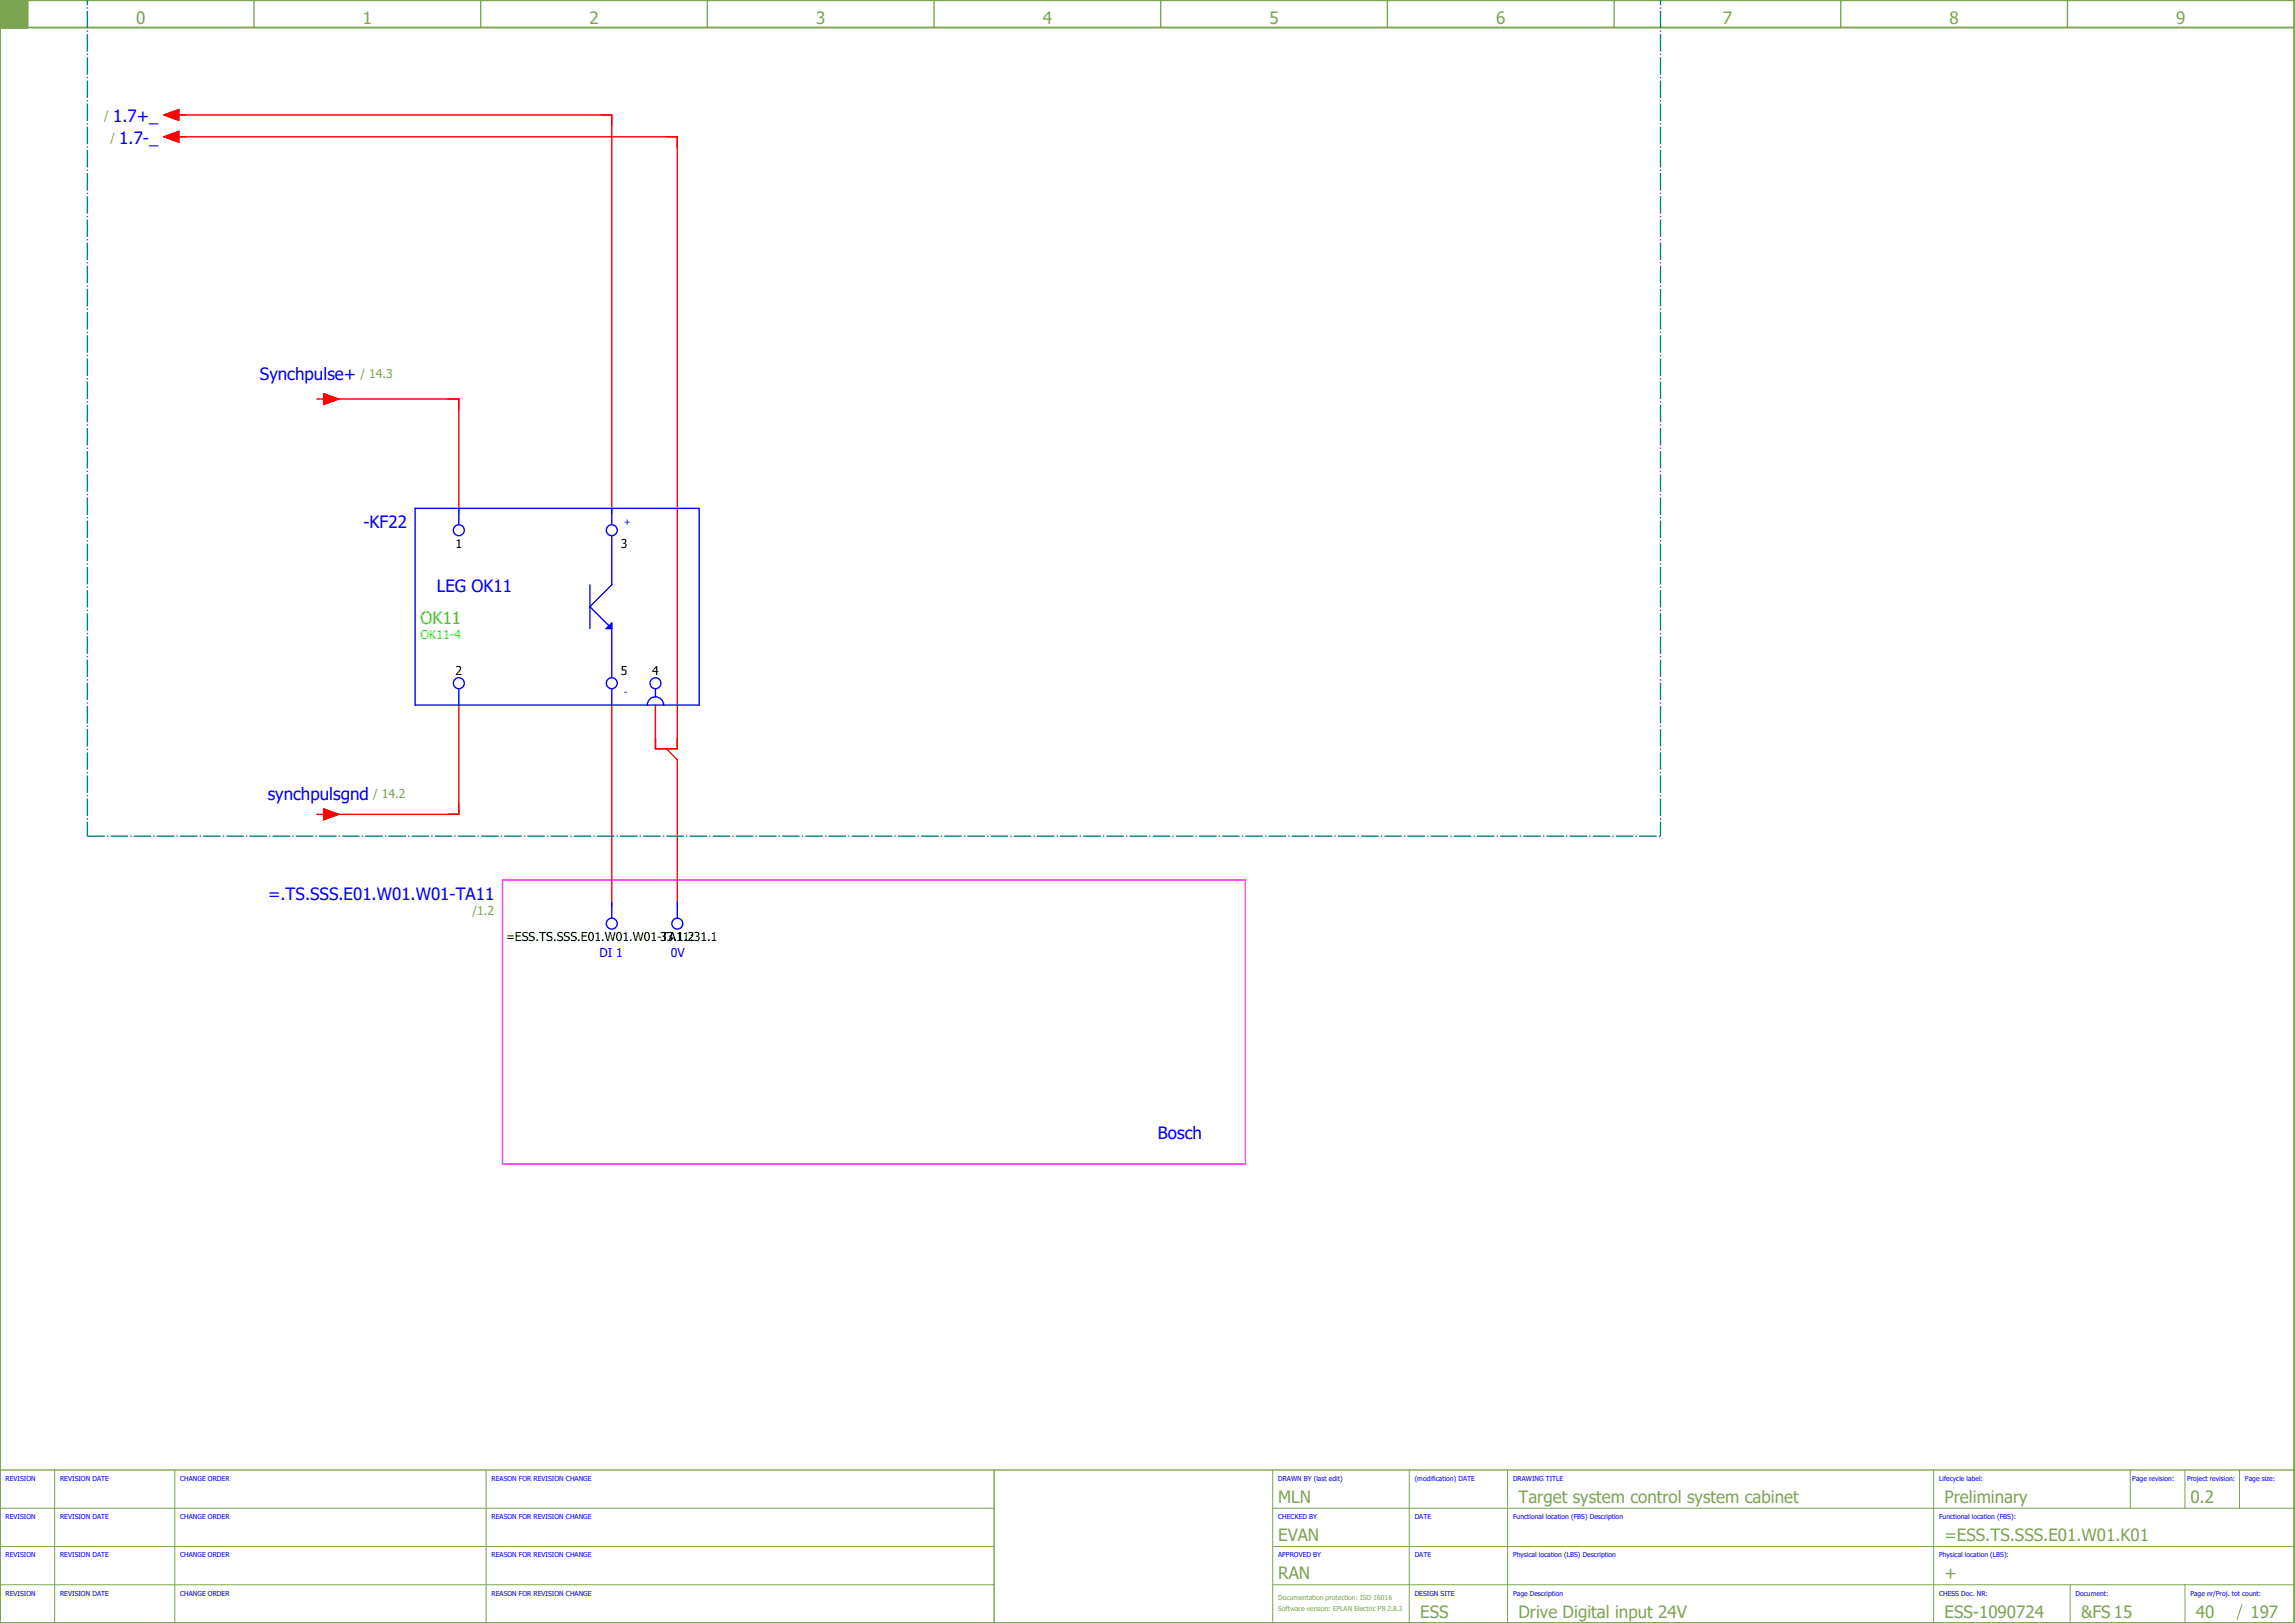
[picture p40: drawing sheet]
<svg xmlns="http://www.w3.org/2000/svg" width="420mm" height="297mm" viewBox="0 0 420 297" stroke-linecap="round" stroke-linejoin="round" font-family="sans-serif">
<defs><g id="words">
<g font-size="3.1" fill="#7ca552">
<text x="24.9" y="4.4">0</text>
<text x="66.4" y="4.4">1</text>
<text x="107.9" y="4.4">2</text>
<text x="149.4" y="4.4">3</text>
<text x="190.9" y="4.4">4</text>
<text x="232.4" y="4.4">5</text>
<text x="273.9" y="4.4">6</text>
<text x="315.4" y="4.4">7</text>
<text x="356.9" y="4.4">8</text>
<text x="398.4" y="4.4">9</text>
<text x="234" y="275">MLN</text>
<text x="278" y="275">Target system control system cabinet</text>
<text x="356" y="275">Preliminary</text>
<text x="401" y="275">0.2</text>
<text x="234" y="282">EVAN</text>
<text x="356" y="282">=ESS.TS.SSS.E01.W01.K01</text>
<text x="234" y="289">RAN</text>
<text x="356" y="289">+</text>
<text x="260" y="296">ESS</text>
<text x="278" y="296">Drive Digital input 24V</text>
<text x="356" y="296">ESS-1090724</text>
<text x="381" y="296">&amp;FS 15</text>
<text x="402" y="296">40</text>
<text x="412" y="296">197</text>
</g>
<g font-size="3.1" fill="#00f">
<text x="20.7" y="22.3">1.7+_</text>
<text x="21.8" y="26.3">1.7-_</text>
<text x="47.6" y="69.5">Synchpulse+</text>
<text x="66.5" y="96.6">-KF22</text>
<text x="80" y="108.4">LEG OK11</text>
<text x="49" y="146.4">synchpulsgnd</text>
<text x="49.1" y="164.6">=.TS.SSS.E01.W01.W01-TA11</text>
<text x="212" y="208.4">Bosch</text>
</g>
<text font-size="3.1" fill="#0f0" x="77" y="114.1">OK11</text>
<g font-size="2.2" fill="#7ca552">
<text x="19.1" y="21.9">/</text>
<text x="20.2" y="25.9">/</text>
<text x="66" y="69.2">/ 14.3</text>
<text x="68.3" y="146">/ 14.2</text>
<text x="86.5" y="167.5">/1.2</text>
</g>
<g font-size="2.2">
<text x="83.4" y="100.3">1</text>
<text x="113.7" y="100.3">3</text>
<text x="83.4" y="123.6">2</text>
<text x="113.7" y="123.6">5</text>
<text x="119.4" y="123.6">4</text>
<text x="92.7" y="172.3">=ESS.TS.SSS.E01.W01.W01-TA11:31.1</text>
<text x="120.9" y="172.3">33.1.2</text>
</g>
<text font-size="2.2" fill="#0f0" x="77" y="117">OK11-4</text>
<g font-size="2.2" fill="#00f">
<text x="109.7" y="175.1">DI 1</text>
<text x="122.8" y="175.1">0V</text>
</g>
<g font-size="1.6" fill="#00f">
<text x="114.3" y="96.2">+</text>
<text x="114.3" y="127.2">-</text>
</g>
<g font-size="1.2" fill="#00f">
<text x="1" y="271">REVISION</text>
<text x="11" y="271">REVISION DATE</text>
<text x="33" y="271">CHANGE ORDER</text>
<text x="90" y="271">REASON FOR REVISION CHANGE</text>
<text x="234" y="271">DRAWN BY (last edit)</text>
<text x="259" y="271">(modification) DATE</text>
<text x="277" y="271">DRAWING TITLE</text>
<text x="355" y="271">Lifecycle label:</text>
<text x="390.4" y="271">Page revision:</text>
<text x="400.4" y="271">Project revision:</text>
<text x="411" y="271">Page size:</text>
<text x="1" y="278">REVISION</text>
<text x="11" y="278">REVISION DATE</text>
<text x="33" y="278">CHANGE ORDER</text>
<text x="90" y="278">REASON FOR REVISION CHANGE</text>
<text x="234" y="278">CHECKED BY</text>
<text x="259" y="278">DATE</text>
<text x="277" y="278">Functional location (FBS) Description</text>
<text x="355" y="278">Functional location (FBS):</text>
<text x="1" y="285">REVISION</text>
<text x="11" y="285">REVISION DATE</text>
<text x="33" y="285">CHANGE ORDER</text>
<text x="90" y="285">REASON FOR REVISION CHANGE</text>
<text x="234" y="285">APPROVED BY</text>
<text x="259" y="285">DATE</text>
<text x="277" y="285">Physical location (LBS) Description</text>
<text x="355" y="285">Physical location (LBS):</text>
<text x="1" y="292">REVISION</text>
<text x="11" y="292">REVISION DATE</text>
<text x="33" y="292">CHANGE ORDER</text>
<text x="90" y="292">REASON FOR REVISION CHANGE</text>
<text x="259" y="292">DESIGN SITE</text>
<text x="277" y="292">Page Description</text>
<text x="355" y="292">CHESS Doc. NR:</text>
<text x="380" y="292">Document:</text>
<text x="401" y="292">Page nr/Proj. tot count:</text>
</g>
<g font-size="1.2" fill="#7ca552">
<text x="234" y="292.8">Documentation protection: ISO 16016</text>
<text x="234" y="294.8">Software version: EPLAN Electric P8 2.8.3</text>
</g>
</g></defs>
<path d="M0 5h420M0 0h420v297h-420zM5 0v5" fill="none" stroke="#7ca552" stroke-width=".35"/>
<path d="M0 5h5M46.5 0v5M88 0v5M129.5 0v5M171 0v5M212.5 0v5M254 0v5M295.5 0v5M337 0v5M378.5 0v5M182 269v28M420 269h-420v28" fill="none" stroke="#7ca552" stroke-width=".25"/>
<path d="M0 0h5v5h-5z" fill="#7ca552" stroke="#7ca552" stroke-width=".18"/>
<g fill="none" stroke="#7ca552" stroke-width=".18">
<path d="M0 276h182M10 269v28M32 269v28M89 269v28M233 276h187M233 269v28M258 269v28M276 269v28M354 269v28M390 269v7M400 269v7M410 269v7"/>
<path d="M0 283h182M0 290h182M233 283h187M233 290h187M379 290v7M400 290v7M410.4 293.6l-.8 2.8"/>
</g>
<path d="M30 21l2.7-1v2zM30 25l2.7-1v2zM32 21h80v73M32 25h92v112h-4v-8M58 73h1.3M59.3 72l2.7 1-2.7 1zM60 73h24v21M84 129v20h-24M112 129v37M122 137l2 2v27M58 149h1.3M59.3 148l2.7 1-2.7 1z" fill="none" stroke="#f00" stroke-width=".25"/>
<g fill="none" stroke="#00f" stroke-width=".25">
<path d="M76 93h52v36h-52zM84 93v3M112 98v9l-4 4 3.5 3.5M112 93v3M108 107v8M112 115h-1l1-1v10M84 126v3M112 126v3M118.5 129a1.5 1.5 0 0 1 1.5-1.5 1.5 1.5 0 0 1 1.5 1.5M120 126v1.5M112 165v3M124 165v3"/>
<circle cx="84" cy="97" r="1"/>
<circle cx="112" cy="97" r="1"/>
<circle cx="84" cy="125" r="1"/>
<circle cx="112" cy="125" r="1"/>
<circle cx="120" cy="125" r="1"/>
<circle cx="112" cy="169" r="1"/>
<circle cx="124" cy="169" r="1"/>
</g>
<path d="M111 115l1-1v1z" fill="#00f" stroke="#00f" stroke-width=".18"/>
<path d="M92 161h136v52h-136z" fill="none" stroke="#f0f" stroke-width=".25"/>
<path d="M16 -.1v153.1M304 -.1v153.1M16 153h288" fill="none" stroke="#007f7f" stroke-width=".25" stroke-dasharray="3.2 .4 .3 .4" stroke-linecap="butt"/>
<g fill="#f00" stroke="#f00" stroke-width=".18">
<path d="M30 21l2.7-1v2z"/>
<path d="M30 25l2.7-1v2z"/>
<path d="M59.3 72l2.7 1-2.7 1z"/>
<path d="M59.3 148l2.7 1-2.7 1z"/>
</g>
<use href="#words"/>
</svg>
